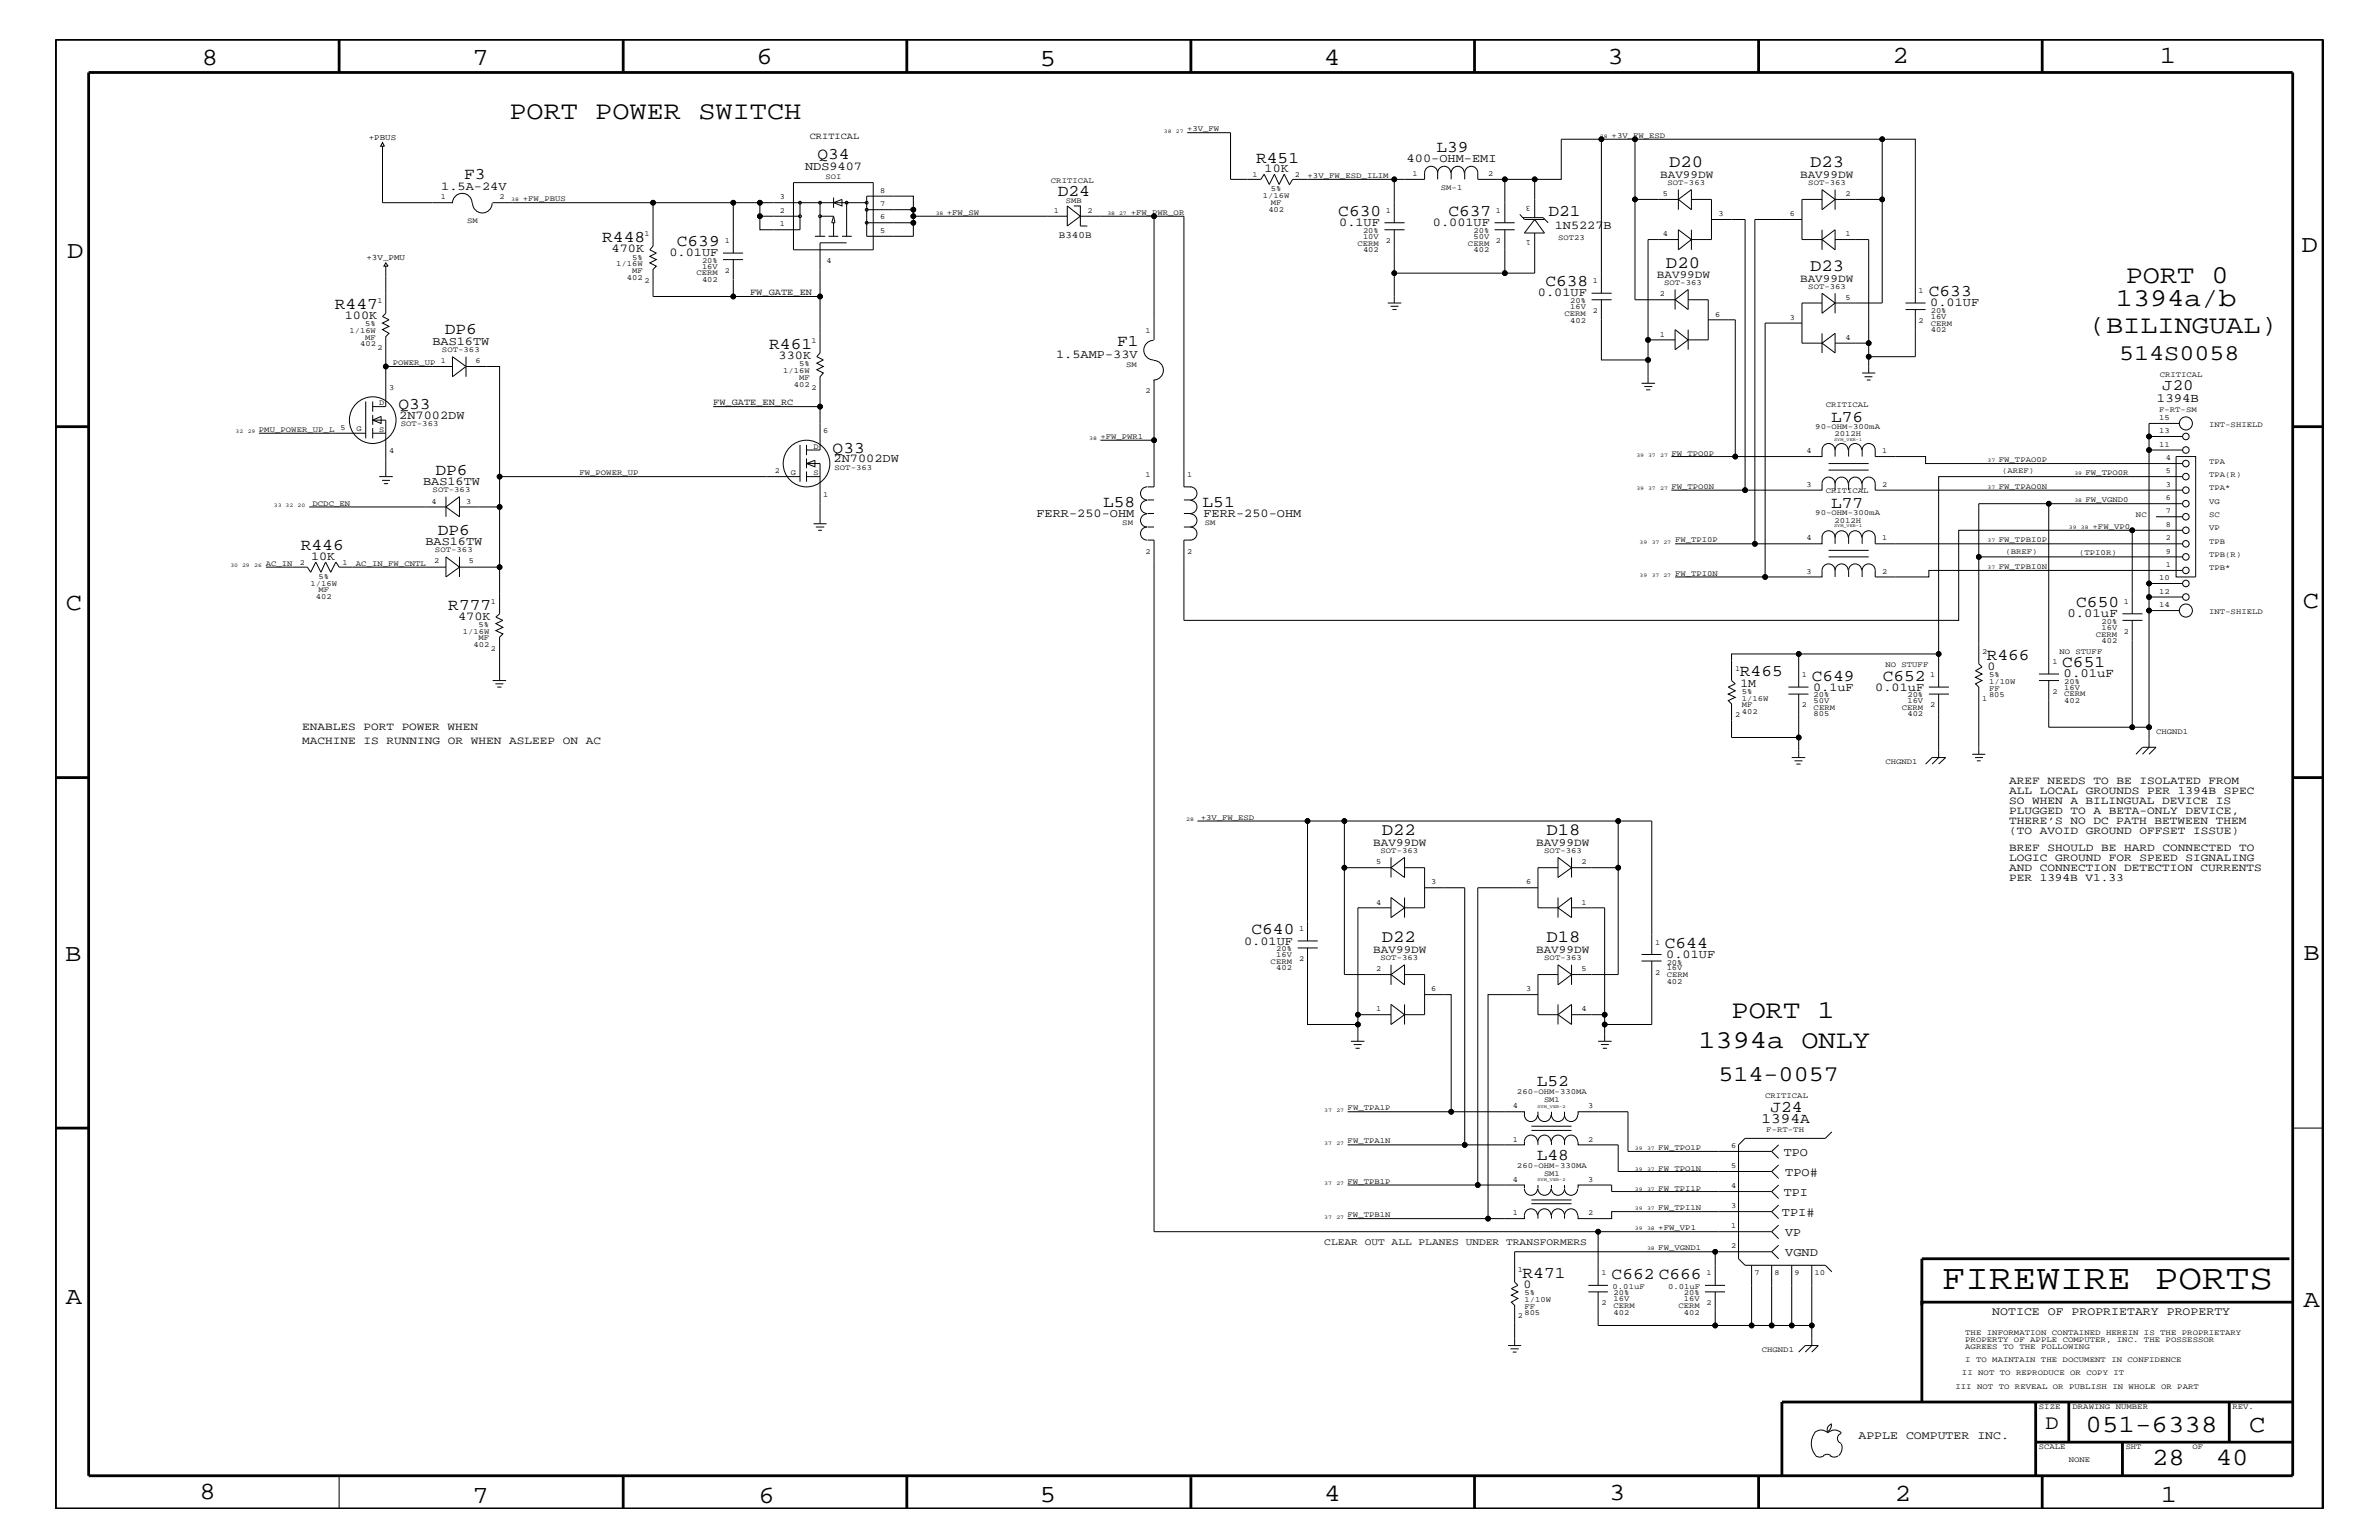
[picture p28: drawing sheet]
<svg xmlns="http://www.w3.org/2000/svg" width="432mm" height="279mm" viewBox="0 0 432 279" stroke-linecap="round" stroke-linejoin="round" font-family="sans-serif">
<defs><g id="words">
<text font-size="6.4" x="352.5" y="233.8">FIREWIRE PORTS</text>
<g font-size="4.7">
<text x="92.5" y="21.6">PORT POWER SWITCH</text>
<text x="385.8" y="51.3">PORT 0</text>
<text x="384" y="55.6">1394a/b</text>
<text x="379.1" y="60.5">(BILINGUAL)</text>
<text x="314.3" y="184.7">PORT 1</text>
<text x="308.3" y="190.2">1394a ONLY</text>
</g>
<g font-size="4.5">
<text x="36.7" y="11.7">8</text>
<text x="85.8" y="11.7">7</text>
<text x="137.3" y="11.5">6</text>
<text x="240.3" y="11.7">4</text>
<text x="291.8" y="11.5">3</text>
<text x="343.5" y="11.5">2</text>
<text x="392" y="11.5">1</text>
<text x="188.7" y="12.1">5</text>
<text x="12.2" y="46.8">D</text>
<text x="417.7" y="45.7">D</text>
<text x="11.9" y="110.6">C</text>
<text x="418" y="110.3">C</text>
<text x="11.9" y="174.3">B</text>
<text x="418.1" y="174.2">B</text>
<text x="11.9" y="236.7">A</text>
<text x="418.1" y="237.1">A</text>
<text x="378.5" y="259.9">051-6338</text>
<text x="408.3" y="259.9">C</text>
<text x="390.7" y="265.9">28</text>
<text x="402.2" y="265.9">40</text>
<text x="36.2" y="271.9">8</text>
<text x="85.8" y="272.7">7</text>
<text x="137.7" y="272.7">6</text>
<text x="188.7" y="272.5">5</text>
<text x="240.4" y="272.3">4</text>
<text x="292.1" y="272.2">3</text>
<text x="343.9" y="272.3">2</text>
<text x="392.2" y="272.6">1</text>
</g>
<g font-size="4.1">
<text x="384.6" y="65.3">514S0058</text>
<text x="311.9" y="196.2">514-0057</text>
</g>
<text font-size="3.7" x="371.3" y="259.3">D</text>
<g font-size="3.1">
<text x="303" y="30.3">D20</text>
<text x="328.5" y="30.3">D23</text>
<text x="302.4" y="48.5">D20</text>
<text x="328.5" y="49.1">D23</text>
<text x="250.8" y="151.6">D22</text>
<text x="280.7" y="151.6">D18</text>
<text x="250.8" y="171">D22</text>
<text x="280.7" y="171">D18</text>
</g>
<g font-size="3">
<text x="148.4" y="28.8">Q34</text>
<text x="228" y="29.5">R451</text>
<text x="260.7" y="27.5">L39</text>
<text x="84.2" y="32.5">F3</text>
<text x="192" y="35.5">D24</text>
<text x="242.9" y="39.2">C630</text>
<text x="262.9" y="39.2">C637</text>
<text x="281.1" y="39.2">D21</text>
<text x="109.3" y="44">R448</text>
<text x="122.9" y="44.6">C639</text>
<text x="280.5" y="51.9">C638</text>
<text x="350.1" y="53.8">C633</text>
<text x="60.8" y="56.1">R447</text>
<text x="80.7" y="60.6">DP6</text>
<text x="139.6" y="63.4">R461</text>
<text x="202.8" y="62.9">F1</text>
<text x="72.3" y="74.3">Q33</text>
<text x="332.4" y="76.5">L76</text>
<text x="151.1" y="82.2">Q33</text>
<text x="79" y="86.1">DP6</text>
<text x="200.2" y="92">L58</text>
<text x="218.3" y="92">L51</text>
<text x="332.4" y="92.2">L77</text>
<text x="54.6" y="99.9">R446</text>
<text x="79.5" y="97.1">DP6</text>
<text x="81.4" y="110.6">R777</text>
<text x="376.9" y="110.2">C650</text>
<text x="360.6" y="119.7">R466</text>
<text x="315.8" y="122.7">R465</text>
<text x="328.8" y="123.5">C649</text>
<text x="341.7" y="123.5">C652</text>
<text x="374.3" y="121">C651</text>
<text x="227.2" y="169.5">C640</text>
<text x="302.2" y="172">C644</text>
<text x="278.9" y="197">L52</text>
<text x="321.4" y="201.8">J24</text>
<text x="278.9" y="210.4">L48</text>
<text x="276.4" y="231.8">R471</text>
<text x="292.5" y="232">C662 C666</text>
</g>
<text font-size="2.9" x="392.5" y="70.7">J20</text>
<text font-size="2.6" x="319.7" y="203.8">1394A</text>
<g font-size="2.3">
<text x="391.5" y="73">1394B</text>
<text x="375.2" y="112">0.01uF</text>
<text x="374.6" y="122.9">0.01uF</text>
</g>
<g font-size="2.2">
<text x="255.3" y="29.3">400-OHM-EMI</text>
<text x="80.1" y="34.4">1.5A-24V</text>
<text x="146.1" y="30.8">NDS9407</text>
<text x="229.5" y="31.2">10K</text>
<text x="243.1" y="41">0.1UF</text>
<text x="260.1" y="41">0.001UF</text>
<text x="282.2" y="41.5">1N5227B</text>
<text x="111" y="45.7">470K</text>
<text x="121.5" y="46.5">0.01UF</text>
<text x="279.1" y="53.8">0.01UF</text>
<text x="62.6" y="57.9">100K</text>
<text x="350.4" y="55.6">0.01UF</text>
<text x="78.5" y="62.5">BAS16TW</text>
<text x="141.3" y="65.1">330K</text>
<text x="191.7" y="64.9">1.5AMP-33V</text>
<text x="72.5" y="76">2N7002DW</text>
<text x="151.3" y="83.8">2N7002DW</text>
<text x="76.8" y="88">BAS16TW</text>
<text x="188.1" y="93.8">FERR-250-OHM</text>
<text x="218.4" y="93.8">FERR-250-OHM</text>
<text x="56.5" y="101.5">10K</text>
<text x="77.2" y="98.8">BAS16TW</text>
<text x="83.1" y="112.5">470K</text>
<text x="315.9" y="124.6">1M</text>
<text x="329.1" y="125.3">0.1uF</text>
<text x="340.4" y="125.3">0.01uF</text>
<text x="360.8" y="121.5">0</text>
<text x="225.8" y="171.4">0.01UF</text>
<text x="302.4" y="173.8">0.01UF</text>
<text x="323.8" y="209.7">TPO</text>
<text x="324" y="213.3">TPO#</text>
<text x="323.4" y="220.6">TPI#</text>
<text x="323.8" y="216.9">TPI</text>
<text x="324" y="224.2">VP</text>
<text x="324" y="227.9">VGND</text>
<text x="276.5" y="233.7">0</text>
</g>
<g font-size="2.1">
<text x="361.6" y="238.6">NOTICE OF PROPRIETARY PROPERTY</text>
<text x="337.3" y="261.1">APPLE COMPUTER INC.</text>
</g>
<g font-size="2">
<text x="301.3" y="32.3">BAV99DW</text>
<text x="326.7" y="32.3">BAV99DW</text>
<text x="300.7" y="50.5">BAV99DW</text>
<text x="326.7" y="51.1">BAV99DW</text>
<text x="54.9" y="135">MACHINE IS RUNNING OR WHEN ASLEEP ON AC</text>
<text x="54.9" y="132.5">ENABLES PORT POWER WHEN</text>
<text x="364.7" y="142.3">AREF NEEDS TO BE ISOLATED FROM</text>
<text x="364.7" y="144">ALL LOCAL GROUNDS PER 1394B SPEC</text>
<text x="364.7" y="149.5">THERE’S NO DC PATH BETWEEN THEM</text>
<text x="364.7" y="147.7">PLUGGED TO A BETA-ONLY DEVICE,</text>
<text x="364.7" y="145.9">SO WHEN A BILINGUAL DEVICE IS</text>
<text x="249.3" y="153.5">BAV99DW</text>
<text x="278.8" y="153.5">BAV99DW</text>
<text x="364.7" y="151.3">(TO AVOID GROUND OFFSET ISSUE)</text>
<text x="364.7" y="154.4">BREF SHOULD BE HARD CONNECTED TO</text>
<text x="364.7" y="159.9">PER 1394B V1.33</text>
<text x="364.7" y="158">AND CONNECTION DETECTION CURRENTS</text>
<text x="364.7" y="156.2">LOGIC GROUND FOR SPEED SIGNALING</text>
<text x="249.3" y="172.9">BAV99DW</text>
<text x="278.8" y="172.9">BAV99DW</text>
</g>
<g font-size="1.8">
<text x="192.2" y="43.2">B340B</text>
<text x="240.4" y="225.9">CLEAR OUT ALL PLANES UNDER TRANSFORMERS</text>
</g>
<g font-size="1.7">
<text x="147" y="25.3">CRITICAL</text>
<text x="136.1" y="53.5">FW_GATE_EN</text>
<text x="129.5" y="73.5">FW_GATE_EN_RC</text>
</g>
<g font-size="1.5">
<text x="66.9" y="25.4">+PBUS</text>
<text x="66.5" y="47.2">+3V_PMU</text>
</g>
<g font-size="1.4">
<text x="215.5" y="23.8">+3V_FW</text>
<text x="292.5" y="25">+3V_FW_ESD</text>
<text x="149.9" y="32.5">SOI</text>
<text x="159.8" y="35">8</text>
<text x="190.8" y="33.1">CRITICAL</text>
<text x="227.3" y="32.2">1</text>
<text x="229.2" y="35.9">1/16W</text>
<text x="230.7" y="34.7">5%</text>
<text x="235" y="32.2">2</text>
<text x="237.3" y="32.3">+3V_FW_ESD_ILIM</text>
<text x="256.4" y="31.9">1</text>
<text x="261.5" y="34.5">SM-1</text>
<text x="270.1" y="31.9">2</text>
<text x="301.8" y="35.6">5</text>
<text x="302.6" y="33.6">SOT-363</text>
<text x="328.2" y="33.6">SOT-363</text>
<text x="334.9" y="35.6">2</text>
<text x="80" y="36.2">1</text>
<text x="84.8" y="40.4">SM</text>
<text x="90.7" y="36.2">2</text>
<text x="94.9" y="36.5">+FW_PBUS</text>
<text x="141.6" y="36.2">3</text>
<text x="141.6" y="38.6">2</text>
<text x="141.6" y="41">1</text>
<text x="159.8" y="37.4">7</text>
<text x="159.8" y="39.8">6</text>
<text x="171.9" y="39">+FW_SW</text>
<text x="191.3" y="38.6">1</text>
<text x="193.5" y="36.8">SMB</text>
<text x="197.4" y="38.6">2</text>
<text x="205.2" y="39">+FW_PWR_OR</text>
<text x="230.2" y="38.4">402</text>
<text x="230.7" y="37.2">MF</text>
<text x="251.5" y="38.6">1</text>
<text x="271.5" y="38.6">1</text>
<text x="277.8" y="37.4" transform="rotate(-180 277.8 37.4)">3</text>
<text x="311.9" y="39.2">3</text>
<text x="324.9" y="39.2">6</text>
<text x="114.7" y="47.1">5%</text>
<text x="117" y="42.9">1</text>
<text x="127.4" y="47.7">20%</text>
<text x="131.6" y="44.1">1</text>
<text x="150" y="47.7">4</text>
<text x="159.8" y="42.3">5</text>
<text x="246.4" y="44.6">CERM</text>
<text x="247.4" y="45.7">402</text>
<text x="247.4" y="43.4">10V</text>
<text x="247.4" y="42.3">20%</text>
<text x="251.5" y="44.1">2</text>
<text x="266.4" y="44.6">CERM</text>
<text x="267.5" y="45.7">402</text>
<text x="267.5" y="43.4">50V</text>
<text x="267.5" y="42.3">20%</text>
<text x="271.5" y="44.1">2</text>
<text x="277.8" y="43.5" transform="rotate(-180 277.8 43.5)">1</text>
<text x="282.8" y="43.5">SOT23</text>
<text x="301.8" y="42.9">4</text>
<text x="334.9" y="42.9">1</text>
<text x="111.8" y="48.3">1/16W</text>
<text x="113.8" y="50.7">402</text>
<text x="114.7" y="49.6">MF</text>
<text x="117" y="51.3">2</text>
<text x="126.4" y="50">CERM</text>
<text x="127.4" y="51.3">402</text>
<text x="127.4" y="48.8">16V</text>
<text x="131.6" y="49.6">2</text>
<text x="289.1" y="51.3">1</text>
<text x="301.2" y="53.8">2</text>
<text x="302" y="51.8">SOT-363</text>
<text x="328.2" y="52.4">SOT-363</text>
<text x="348.2" y="53.2">1</text>
<text x="66.3" y="59.2">5%</text>
<text x="68.5" y="55">1</text>
<text x="284" y="57.3">CERM</text>
<text x="285" y="55">20%</text>
<text x="285" y="58.5">402</text>
<text x="285" y="56.1">16V</text>
<text x="289.1" y="56.8">2</text>
<text x="311.3" y="57.4">6</text>
<text x="324.9" y="58">3</text>
<text x="334.9" y="54.4">5</text>
<text x="348.2" y="58.6">2</text>
<text x="350.4" y="56.8">20%</text>
<text x="350.4" y="57.9">16V</text>
<text x="350.4" y="59.1">CERM</text>
<text x="63.4" y="60.5">1/16W</text>
<text x="65.4" y="62.9">402</text>
<text x="66.3" y="61.7">MF</text>
<text x="68.5" y="63.4">2</text>
<text x="80.2" y="63.9">SOT-363</text>
<text x="86.3" y="65.9">6</text>
<text x="147.3" y="62.3">1</text>
<text x="207.9" y="60.5">1</text>
<text x="301.2" y="61.1">1</text>
<text x="334.9" y="61.7">4</text>
<text x="350.4" y="60.3">402</text>
<text x="70.6" y="70.7">3</text>
<text x="71.3" y="66.2">POWER_UP 1</text>
<text x="142.2" y="67.7">1/16W</text>
<text x="144.1" y="70.1">402</text>
<text x="145" y="68.9">MF</text>
<text x="145" y="66.5">5%</text>
<text x="147.3" y="70.7">2</text>
<text x="204.4" y="66.7">SM</text>
<text x="207.9" y="71.3">2</text>
<text x="392" y="68.4">CRITICAL</text>
<text x="68.8" y="73.5">D</text>
<text x="72.7" y="77.3">SOT-363</text>
<text x="329.5" y="77.8">90-OHM-300mA</text>
<text x="331.4" y="73.8">CRITICAL</text>
<text x="391.9" y="74.7">F-RT-SM</text>
<text x="391.9" y="76.2">15</text>
<text x="401" y="77.4">INT-SHIELD</text>
<text x="47" y="78.3">PMU_POWER_UP_L</text>
<text x="61.8" y="78">5</text>
<text x="64.7" y="78.3">G</text>
<text x="68.8" y="78.3">S</text>
<text x="70.6" y="82.2">4</text>
<text x="147.7" y="81.4">D</text>
<text x="149.4" y="78.6">6</text>
<text x="199.7" y="79.6">+FW_PWR1</text>
<text x="303.4" y="82.7">FW_TPO0P</text>
<text x="327.9" y="82.2">4</text>
<text x="333" y="79.1">2012H</text>
<text x="341.6" y="82.2">1</text>
<text x="362.8" y="83.8">FW_TPAO0P</text>
<text x="391.9" y="78.6">13</text>
<text x="391.9" y="81.1">11</text>
<text x="393.1" y="83.5">4</text>
<text x="78.5" y="89.3">SOT-363</text>
<text x="105.2" y="86.2">FW_POWER_UP</text>
<text x="140.6" y="85.9">2</text>
<text x="143.5" y="86.1">G</text>
<text x="147.7" y="86.2">S</text>
<text x="151.5" y="85.2">SOT-363</text>
<text x="207.9" y="86.5">1</text>
<text x="215.5" y="86.5">1</text>
<text x="303.4" y="88.7">FW_TPO0N</text>
<text x="327.9" y="88.3">3</text>
<text x="331.4" y="89.5">CRITICAL</text>
<text x="341.6" y="88.3">2</text>
<text x="362.8" y="88.7">FW_TPAO0N</text>
<text x="363.4" y="85.9">(AREF)</text>
<text x="378.5" y="86.2">FW_TPO0R</text>
<text x="393.1" y="85.9">5</text>
<text x="393.1" y="88.3">3</text>
<text x="401" y="84.1">TPA</text>
<text x="401" y="88.9">TPA*</text>
<text x="401" y="86.5">TPA(R)</text>
<text x="56.7" y="91.7">DCDC_EN</text>
<text x="78.3" y="91.4">4</text>
<text x="84.6" y="91.4">3</text>
<text x="149.4" y="90.1">1</text>
<text x="203.7" y="95.2">SM</text>
<text x="218.7" y="95.2">SM</text>
<text x="329.5" y="93.5">90-OHM-300mA</text>
<text x="333" y="94.9">2012H</text>
<text x="378.5" y="91.1">FW_VGND0</text>
<text x="379.8" y="96">+FW_VP0</text>
<text x="387.7" y="93.8">NC</text>
<text x="393.1" y="95.6">8</text>
<text x="393.1" y="93.2">7</text>
<text x="393.1" y="90.7">6</text>
<text x="401" y="91.4">VG</text>
<text x="401" y="93.8">SC</text>
<text x="79" y="100.2">SOT-363</text>
<text x="207.9" y="100.4">2</text>
<text x="215.5" y="100.4">2</text>
<text x="304" y="98.4">FW_TPI0P</text>
<text x="327.9" y="98">4</text>
<text x="341.6" y="98">1</text>
<text x="362.8" y="98.4">FW_TPBI0P</text>
<text x="364" y="100.4">(BREF)</text>
<text x="377.4" y="100.8">(TPI0R)</text>
<text x="393.1" y="100.4">9</text>
<text x="393.1" y="98">2</text>
<text x="401" y="101">TPB(R)</text>
<text x="401" y="96.2">VP</text>
<text x="401" y="98.7">TPB</text>
<text x="48.3" y="102.6">AC_IN</text>
<text x="54.4" y="102.5">2</text>
<text x="56.3" y="106.3">1/16W</text>
<text x="57.8" y="107.5">MF</text>
<text x="57.8" y="105">5%</text>
<text x="62.1" y="102.5">1</text>
<text x="64.6" y="102.6">AC_IN_FW_CNTL</text>
<text x="78.8" y="102.2">2</text>
<text x="85.1" y="102.2">5</text>
<text x="304" y="104.4">FW_TPI0N</text>
<text x="327.9" y="104.1">3</text>
<text x="341.6" y="104.1">2</text>
<text x="362.8" y="103.2">FW_TPBI0N</text>
<text x="391.9" y="107.7">12</text>
<text x="391.9" y="105.3">10</text>
<text x="393.1" y="102.9">1</text>
<text x="401" y="103.5">TPB*</text>
<text x="57.3" y="108.7">402</text>
<text x="86.9" y="113.8">5%</text>
<text x="89.1" y="109.5">1</text>
<text x="381.4" y="113.1">20%</text>
<text x="385.5" y="109.5">1</text>
<text x="391.9" y="110.2">14</text>
<text x="401" y="111.4">INT-SHIELD</text>
<text x="84" y="115">1/16W</text>
<text x="85.9" y="117.4">402</text>
<text x="86.9" y="116.2">MF</text>
<text x="89.1" y="118.1">2</text>
<text x="359.7" y="118.6">2</text>
<text x="373.8" y="118.6">NO STUFF</text>
<text x="380.4" y="115.5">CERM</text>
<text x="381.4" y="116.7">402</text>
<text x="381.4" y="114.2">16V</text>
<text x="385.5" y="115">2</text>
<text x="315" y="121.7">1</text>
<text x="316.1" y="125.9">5%</text>
<text x="327.1" y="122.9">1</text>
<text x="342.2" y="121">NO STUFF</text>
<text x="350.4" y="122.9">1</text>
<text x="361" y="122.9">5%</text>
<text x="361" y="124.1">1/10W</text>
<text x="361" y="125.3">FF</text>
<text x="372.5" y="125.9">2</text>
<text x="372.5" y="120.4">1</text>
<text x="374.6" y="125.2">16V</text>
<text x="374.6" y="124.1">20%</text>
<text x="315" y="130.2">2</text>
<text x="316.1" y="128.3">MF</text>
<text x="316.1" y="127.1">1/16W</text>
<text x="316.1" y="129.6">402</text>
<text x="327.1" y="128.3">2</text>
<text x="329.2" y="126.5">20%</text>
<text x="329.2" y="127.6">50V</text>
<text x="329.2" y="130">805</text>
<text x="329.2" y="128.8">CERM</text>
<text x="345.2" y="128.8">CERM</text>
<text x="346.2" y="130">402</text>
<text x="346.2" y="127.6">16V</text>
<text x="346.2" y="126.5">20%</text>
<text x="350.4" y="128.3">2</text>
<text x="359.7" y="127.1">1</text>
<text x="361" y="126.5">805</text>
<text x="374.6" y="126.4">CERM</text>
<text x="374.6" y="127.6">402</text>
<text x="391.3" y="133.2">CHGND1</text>
<text x="342.2" y="138.6">CHGND1</text>
<text x="217.9" y="148.7">+3V_FW_ESD</text>
<text x="250.6" y="154.8">SOT-363</text>
<text x="280.3" y="154.8">SOT-363</text>
<text x="249.8" y="156.8">5</text>
<text x="259.8" y="160.5">3</text>
<text x="277" y="160.5">6</text>
<text x="287" y="156.8">2</text>
<text x="249.8" y="164.1">4</text>
<text x="287" y="164.1">1</text>
<text x="231.6" y="172.6">20%</text>
<text x="231.6" y="173.7">16V</text>
<text x="235.8" y="168.9">1</text>
<text x="300.4" y="171.4">1</text>
<text x="230.6" y="174.9">CERM</text>
<text x="231.6" y="176.1">402</text>
<text x="235.8" y="174.4">2</text>
<text x="249.8" y="176.2">2</text>
<text x="250.6" y="174.2">SOT-363</text>
<text x="259.8" y="179.9">6</text>
<text x="277" y="179.9">3</text>
<text x="280.3" y="174.2">SOT-363</text>
<text x="287" y="176.2">5</text>
<text x="300.4" y="176.8">2</text>
<text x="302.5" y="175">20%</text>
<text x="302.5" y="176.1">16V</text>
<text x="302.5" y="177.3">CERM</text>
<text x="302.5" y="178.5">402</text>
<text x="249.8" y="183.5">1</text>
<text x="287" y="183.5">4</text>
<text x="244.6" y="201.5">FW_TPA1P</text>
<text x="274.6" y="201">4</text>
<text x="275.3" y="198.5">260-OHM-330MA</text>
<text x="280.2" y="200">SM1</text>
<text x="288.3" y="201">3</text>
<text x="320.4" y="199.2">CRITICAL</text>
<text x="244.6" y="207.5">FW_TPA1N</text>
<text x="274.6" y="207.1">1</text>
<text x="288.3" y="207.1">2</text>
<text x="301" y="208.7">FW_TPO1P</text>
<text x="314.2" y="208.2">6</text>
<text x="320.6" y="205.3">F-RT-TH</text>
<text x="244.6" y="214.7">FW_TPB1P</text>
<text x="274.6" y="214.4">4</text>
<text x="275.3" y="211.9">260-OHM-330MA</text>
<text x="280.2" y="213.3">SM1</text>
<text x="288.3" y="214.4">3</text>
<text x="301" y="212.4">FW_TPO1N</text>
<text x="314.2" y="211.9">5</text>
<text x="314.2" y="215.5">4</text>
<text x="244.6" y="220.8">FW_TPB1N</text>
<text x="274.6" y="220.5">1</text>
<text x="288.3" y="220.5">2</text>
<text x="301" y="216">FW_TPI1P</text>
<text x="301" y="219.6">FW_TPI1N</text>
<text x="314.2" y="219.1">3</text>
<text x="301" y="223.2">+FW_VP1</text>
<text x="301" y="226.9">FW_VGND1</text>
<text x="314.2" y="222.8">1</text>
<text x="314.2" y="226.4">2</text>
<text x="275.5" y="230.7">1</text>
<text x="290.7" y="231.3">1</text>
<text x="292.7" y="233.8">0.01uF</text>
<text x="302.8" y="233.8">0.01uF</text>
<text x="309.7" y="231.3">1</text>
<text x="318.4" y="231.3">7</text>
<text x="322.1" y="231.3">8</text>
<text x="325.7" y="231.3">9</text>
<text x="329.4" y="231.3">10</text>
<text x="275.5" y="239.2">2</text>
<text x="276.7" y="235">5%</text>
<text x="276.7" y="236.2">1/10W</text>
<text x="276.7" y="237.4">FF</text>
<text x="276.7" y="238.6">805</text>
<text x="290.7" y="236.8">2</text>
<text x="292.9" y="238.5">402</text>
<text x="292.9" y="237.3">CERM</text>
<text x="292.9" y="236.1">16V</text>
<text x="292.9" y="235">20%</text>
<text x="304.6" y="237.3">CERM</text>
<text x="305.6" y="238.5">402</text>
<text x="305.6" y="235">20%</text>
<text x="305.6" y="236.1">16V</text>
<text x="309.7" y="236.8">2</text>
<text x="319.8" y="245.3">CHGND1</text>
<text x="356.7" y="244.7">AGREES TO THE FOLLOWING</text>
<text x="356.7" y="243.5">PROPERTY OF APPLE COMPUTER, INC. THE POSSESSOR</text>
<text x="356.7" y="242.3">THE INFORMATION CONTAINED HEREIN IS THE PROPRIETARY</text>
<text x="354.9" y="252">III NOT TO REVEAL OR PUBLISH IN WHOLE OR PART</text>
<text x="356.1" y="249.5">II NOT TO REPRODUCE OR COPY IT</text>
<text x="356.7" y="247.2">I TO MAINTAIN THE DOCUMENT IN CONFIDENCE</text>
<text x="370.1" y="255.6">SIZE</text>
<text x="376.2" y="255.6">DRAWING NUMBER</text>
<text x="405.2" y="255.6">REV.</text>
<text x="370.1" y="262.9">SCALE</text>
<text x="385.8" y="262.9">SHT</text>
<text x="397.9" y="262.9">OF</text>
<text x="375.5" y="265.3">NONE</text>
</g>
<g font-size="1">
<text x="211.2" y="24.1">38</text>
<text x="213.4" y="24.1">27</text>
<text x="290.4" y="25">28</text>
<text x="92.8" y="36.5">38</text>
<text x="169.8" y="39">38</text>
<text x="201" y="39">38 27</text>
<text x="42.8" y="78.6">32</text>
<text x="45" y="78.6">29</text>
<text x="197.7" y="79.9">38</text>
<text x="297" y="82.8">39 37</text>
<text x="301.3" y="82.8">27</text>
<text x="360.8" y="83.8">37</text>
<text x="297" y="88.9">39 37</text>
<text x="301.3" y="88.9">27</text>
<text x="360.8" y="88.7">37</text>
<text x="376.5" y="86.2">39</text>
<text x="49.7" y="92">33 32</text>
<text x="54" y="92">20</text>
<text x="375.5" y="96">39</text>
<text x="376.5" y="91.1">38</text>
<text x="377.7" y="96">38</text>
<text x="297.6" y="98.7">39</text>
<text x="299.8" y="98.7">37 27</text>
<text x="360.8" y="98.4">37</text>
<text x="41.8" y="102.9">30 29</text>
<text x="46.1" y="102.9">26</text>
<text x="297.6" y="104.7">39</text>
<text x="299.8" y="104.7">37 27</text>
<text x="360.8" y="103.2">37</text>
<text x="215.3" y="149">28</text>
<text x="240.4" y="201.7">37</text>
<text x="242.6" y="201.7">27</text>
<text x="240.4" y="207.7">37</text>
<text x="242.6" y="207.7">27</text>
<text x="296.8" y="208.7">39</text>
<text x="299" y="208.7">37</text>
<text x="240.4" y="215">37</text>
<text x="242.6" y="215">27</text>
<text x="296.8" y="212.4">39</text>
<text x="299" y="212.4">37</text>
<text x="240.4" y="221.1">37</text>
<text x="242.6" y="221.1">27</text>
<text x="296.8" y="216">39</text>
<text x="296.8" y="219.6">39</text>
<text x="299" y="216">37</text>
<text x="299" y="219.6">37</text>
<text x="296.8" y="223.2">39</text>
<text x="299" y="226.9">38</text>
<text x="299" y="223.2">38</text>
</g>
<g font-size=".8">
<text x="332.9" y="80">SYM_VER-1</text>
<text x="332.9" y="95.7">SYM_VER-1</text>
<text x="279.1" y="200.9">SYM_VER-2</text>
<text x="279.1" y="214.2">SYM_VER-2</text>
</g>
</g></defs>
<g fill="none" stroke="#000" stroke-width=".18">
<path d="M69.4 25.9l.4 .6h-.7zM69.4 26.5v10.3h12.7M82.1 36.9a1.78 1.78 0 0 1 1.8-1.8 1.78 1.78 0 0 1 1.8 1.8M85.8 36.9a1.78 1.78 0 0 0 1.7 1.7 1.78 1.78 0 0 0 1.8-1.7M89.4 36.8h29.1v7.8l-.6 .7 1.2 .6-1.2 .6 1.2 .6-1.2 .6 1.2 .6-.6 .6v4.9h30.3M118.5 36.8h14.6v9.1M133.1 36.8h24.2M137.9 36.8v4.9h7.3v-4.9M137.9 39.2h7.3M144 33.1h14.5v12.2h-14.5zM148.8 36.8v6.1M148.8 39.2h2.5"/>
<path d="M151.3 36.8l1.5-.6v1.2zM151.3 39.2l.3 1.2h-.6zM151.3 35.8v1.9M153.7 36.8v6.1M157.3 38h8.5v1.2h27.9M165.8 38v-2.4h-8.5v7.3h8.5v-3.7M194.9 37.4h1.2v3.6h1.3M196.1 39.2l-2.4-1.8v3.6l2.4-1.8h13.4v22.5M209.5 39.2h5.4v49.1h1.3M215.5 24.1h7.9v8.4h5.5l.5-.9 1 1.9 .9-1.9 .9 1.9 .9-1.9 .9 1.9M253.1 32.5v7.9M260.9 31.4a1.19 1.19 0 0 1 1.2-1.2 1.19 1.19 0 0 1 1.2 1.2"/>
<path d="M260.9 31.4a1.19 1.19 0 0 0-1.1-1.2 1.19 1.19 0 0 0-1.2 1.2v1.1h-24l-.6 1.1M260.9 31.4v1.1M265.8 31.4a1.19 1.19 0 0 0-1.2-1.2 1.19 1.19 0 0 0-1.2 1.2v1.1M265.9 32.5v-1.1a1.19 1.19 0 0 1 1.1-1.2 1.19 1.19 0 0 1 1.2 1.2v1.1h4.9v7.9M273.1 32.5h5.5M275.8 38.9l.9 .9h3.6M276.4 39.5h3.7l.9 .9M278.6 39.8l1.7 2.5h-3.6zM278.6 32.5h4.8v-7.2h7.3v27.9M278.6 32.5v7M290.7 25.3h50.9M296.8 25.3v10.9h7.8"/>
<path d="M296.8 36.2v18.2h7.2M304.6 34.4v3.6M304.6 36.2l2.4-1.8v3.6zM307 36.2h3.6v7.3h-3.6M310.6 39.8h6.1v49.1M327.1 39.8h-8.6v58.9M330.7 36.2h-3.6v7.3h3.6M330.7 34.4l2.4 1.8-2.4 1.8zM333.1 34.4v3.6M333.1 36.2h8.5M341.6 36.2v-10.9h6v29.7M341.6 36.2v18.8h-8.5"/>
<path d="M70 47.7l.4 .6h-.7zM70 48.3v8.5l-.6 .6 1.2 .6-1.2 .6 1.2 .6-1.2 .6 1.2 .7-.6 .6v12.7h-2.4M131.2 47.1h3.7M131.2 45.9h3.7M133.1 47.1v6.7M147.9 42.9h1.9M150.4 42.9h1.7M151.3 40.4v2.5M152.8 42.9h1.8M153.7 44.1h-4.9v19.9l-.5 .7 1.1 .6-1.1 .6 1.1 .6-1.1 .6 1.1 .6-.6 .7v13.2h-2.4M157.3 40.4h8.5M251.3 40.4h3.6"/>
<path d="M251.3 41.7h3.6M251.9 55h2.4M252.4 55.6h1.4M252.7 56.2h.8M253.1 41.7v7.9M271.3 40.4h3.6M271.3 41.7h3.6M273.1 49.6h-20v5.4M273.1 41.7v7.9h5.5v-7.3M288.9 54.4h3.6M288.9 53.2h3.6M290.7 54.4v10.9h8.4"/>
<path d="M304 59.8l2.4 1.9-2.4 1.7zM304 52.5v3.7M304 54.4l2.4-1.9v3.7zM304.6 41.7l2.4 1.8-2.4 1.8zM304.6 43.5h-5.5v18.2h4.9M306.4 54.4h3.6v7.3h-3.6M306.4 59.8v3.6M307 41.7v3.6M310 58h5v24.8h15.7v-1.2a1.19 1.19 0 0 1 1.2-1.1 1.19 1.19 0 0 1 1.2 1.1M327.1 58.6h-6.7v46.1h10.3v-1.2a1.19 1.19 0 0 1 1.2-1.2 1.19 1.19 0 0 1 1.2 1.2M330.7 43.5l2.4-1.8v3.6zM330.7 55h-3.6v7.3h3.6"/>
<path d="M330.7 41.7v3.6M330.7 53.2l2.4 1.8-2.4 1.8zM333.1 53.2v3.6M333.1 43.5h6.1v21.2M345.9 55h3.6M345.9 56.2h3.6M347.6 56.2v8.5h-8.4v3M47 78.6h19.4M66.4 72.8v6.7M67.6 76.2l1.6-.6v1.2zM67.6 76.2h2.4v10.3M67.6 72.8v1.9"/>
<path d="M67.6 75.3v1.8M67.6 77.7v1.8M67.6 78.6h2.4M70 66.5h12.1M82.1 64.7l2.5 1.8-2.5 1.9zM84.6 66.5h6.1v20h54.5M84.6 64.7v3.7M129.5 73.8h19.3M209.4 65.4a1.78 1.78 0 0 1 1.8 1.8 1.78 1.78 0 0 1-1.9 1.7M209.4 61.8a1.78 1.78 0 0 0-1.8 1.7 1.78 1.78 0 0 0 1.7 1.8M209.5 68.9v11h-9.8M209.5 79.9v8.4h-1.2"/>
<path d="M297.9 69.5h2.5M298.5 70.1h1.4M298.8 70.7h.8M299.1 61.7v7.8M330.7 62.3l2.4-1.8v3.5zM330.7 60.5v3.5M333.1 62.3h6.1M338 67.7h2.4M338.4 68.4h1.5M338.8 68.9h.7M390.1 79.2v56.4l-1.2 1.2M395.6 76.8h-5.5v2.4h6.1"/>
<path d="M56.1 92h24.8M68.8 86.5h2.5M69.3 87.2h1.5M69.7 87.7h.7M80.9 92l2.5-1.9v3.7zM80.9 90.1v3.7M90.7 92v19.4l-.7 .6 1.3 .6-1.3 .5 1.3 .7-1.3 .6 1.3 .6-.6 .6v7.9M90.7 86.5v5.5h-7.3M145.2 80.7v6.7M146.4 84.1l1.5-.6v1.2zM146.4 84.1h2.4v10.9M146.4 86.5h2.4"/>
<path d="M146.4 80.7v1.9M146.4 83.2v1.7M146.4 85.5v1.9M147.7 95h2.3M148.1 95.6h1.5M148.5 96.2h.7M208.2 93.2a1.19 1.19 0 0 0-1.2 1.2 1.19 1.19 0 0 0 1.2 1.2 1.19 1.19 0 0 0-1.2 1.2 1.19 1.19 0 0 0 1.2 1.2M208.2 88.3a1.19 1.19 0 0 0-1.2 1.2 1.19 1.19 0 0 0 1.2 1.2M208.2 90.8a1.19 1.19 0 0 0-1.2 1.2 1.19 1.19 0 0 0 1.2 1.2M208.3 95.6h1.2M208.3 98h1.2v125.5h80.6M208.3 90.7h1.2"/>
<path d="M208.3 93.2h1.2M214.9 95.6h1.3M214.9 90.7h1.3M214.9 93.2h1.3M216.1 93.2a1.19 1.19 0 0 1 1.2 1.2 1.19 1.19 0 0 1-1.2 1.2 1.19 1.19 0 0 1 1.2 1.2 1.19 1.19 0 0 1-1.2 1.2M216.1 88.3a1.19 1.19 0 0 1 1.2 1.2 1.19 1.19 0 0 1-1.2 1.2M216.1 90.8a1.19 1.19 0 0 1 1.2 1.2 1.19 1.19 0 0 1-1.2 1.2M216.2 98h-1.3v14.6h140.6v-16.4h31.5v15.2M303.4 82.8h11.6M330.7 97.4v1.3h-26.7M330.7 97.5a1.19 1.19 0 0 1 1.2-1.2 1.19 1.19 0 0 1 1.2 1.2 1.19 1.19 0 0 1 1.2-1.2 1.19 1.19 0 0 1 1.1 1.2M331.9 84.1h7.3"/>
<path d="M331.9 85.3h7.3M331.9 99.9h7.3M333.1 87.7a1.19 1.19 0 0 0-1.2-1.1 1.19 1.19 0 0 0-1.2 1.1v1.2h-27.3M333.1 87.7a1.19 1.19 0 0 1 1.2-1.1 1.19 1.19 0 0 1 1.1 1.1M333.1 81.6a1.19 1.19 0 0 1 1.2-1.1 1.19 1.19 0 0 1 1.1 1.1M333.1 81.6v1.2M333.1 87.7v1.2M333.1 97.4v1.3M335.5 97.5a1.19 1.19 0 0 1 1.2-1.2 1.19 1.19 0 0 1 1.2 1.2M335.5 97.4v1.3M337.9 87.7a1.19 1.19 0 0 0-1.2-1.1 1.19 1.19 0 0 0-1.2 1.1v1.2M337.9 81.6a1.19 1.19 0 0 0-1.2-1.1 1.19 1.19 0 0 0-1.2 1.1v1.2"/>
<path d="M338 88.9v-1.2a1.19 1.19 0 0 1 1.2-1.1 1.19 1.19 0 0 1 1.2 1.1v1.2h55.8M338 82.8v-1.2a1.19 1.19 0 0 1 1.2-1.1 1.19 1.19 0 0 1 1.2 1.1v1.2h9.1v1.3h46.7M338 97.5a1.19 1.19 0 0 1 1.2-1.2 1.19 1.19 0 0 1 1.2 1.2M338 97.4v1.3M340.4 97.4v1.3h55.8M371.9 91.4v30.9M387 96.2h9.2M390.1 81.6h6.1M391.3 93.8h4.9M395 82.8h3.5v21.9h-3.5zM396.2 86.5h-44.3v32.1M396.2 91.4h-37v9.6"/>
<path d="M48.3 102.9h7.5l.6 .9 .9-1.8 1 1.8 .8-1.8 .9 1.8 1-1.8 .6 .9h19.3M80.9 101l2.5 1.9-2.5 1.8zM83.4 101v3.7M83.4 102.9h7.3M304 104.7h16.4M326.5 118.6h25.4M331.9 101h7.3M333.1 103.5a1.19 1.19 0 0 1 1.2-1.2 1.19 1.19 0 0 1 1.1 1.2M333.1 103.5v1.2M337.9 103.5a1.19 1.19 0 0 0-1.2-1.2 1.19 1.19 0 0 0-1.2 1.2v1.2M351.9 118.6v6.1M385.2 112.6h3.7"/>
<path d="M385.2 111.4h3.7M387 112.6v19.3M390.1 110.8h5.5M390.1 105.9h6.1M390.1 108.3h6.1M396.2 103.5h-46.1v1.2h-9.7v-1.2a1.19 1.19 0 0 0-1.2-1.2 1.19 1.19 0 0 0-1.2 1.2v1.2M396.2 101h-37v19.4l.5 .6-1.1 .7 1.1 .6-1.1 .6 1.1 .6-1.1 .6 .6 .6v12.1M89.4 123.5h2.5M89.9 124.1h1.5M90.3 124.7h.7M324.6 124.7h3.7M324.6 125.9h3.7"/>
<path d="M325.2 137.4h2.5M325.7 138h1.5M326.1 138.6h.7M326.5 124.7v-6.1h-12.2v4.9l.7 .6-1.3 .6 1.3 .6-1.3 .6 1.3 .6-1.3 .6 .6 .6v6.1h12.2v3.6M326.5 125.9v7.9M349.5 138.6l1.2-1.2h2.4l-1.2 1.2M350.1 124.7h3.6M350.1 125.9h3.6M351.9 125.9v11.5l-1.2 1.2M358 136.8h2.3M358.5 137.4h1.4M358.8 138h.7"/>
<path d="M370.1 123.5h3.6M370.1 122.3h3.6M371.9 123.5v8.4h18.2M387.7 136.8l1.2-1.2h2.4l-1.2 1.2M217.3 149h20v21.7M237.3 149h56.4M244 149v8.4h8.5M244 157.4v19.4h8.5M252.5 155.6v3.6M252.5 157.4l2.4-1.8v3.6zM254.9 157.4h3.7v7.3h-3.7M282.8 157.4h-3.7v7.3h3.7"/>
<path d="M282.8 155.6l2.4 1.8-2.4 1.8zM285.2 155.6v3.6M285.2 157.4h8.5M235.5 172h3.7M235.5 170.7h3.7M237.3 172v13.9h9.2v-1.8M252.5 162.8l2.4 1.9-2.4 1.8zM252.5 164.7h-6v19.4h6M252.5 175v3.7M252.5 176.8l2.4-1.8v3.7zM254.9 176.8h3.7v7.3h-3.7M254.9 162.8v3.7"/>
<path d="M258.6 161.1h7.3v46.6M279.1 161.1h-10.9v53.9M282.8 164.7l2.4-1.9v3.7zM282.8 176.8h-3.7v7.3h3.7M282.8 162.8v3.7M282.8 175l2.4 1.8-2.4 1.9zM285.2 164.7h6.1v21.2M285.2 175v3.7M297.9 174.4h3.7M297.9 173.2h3.7M299.8 174.4v11.5h-8.5v3M299.8 173.2v-24.2h-6.1v27.8h-8.5"/>
<path d="M245.2 188.9h2.5M245.7 189.5h1.4M246 190.2h.8M246.5 185.9v3M252.5 182.2l2.4 1.9-2.4 1.8zM254.9 182.2v3.7M258.6 180.5h4.8v21.2h13.3a1.28 1.28 0 0 0 .4 1.5 1.28 1.28 0 0 0 1.5 .1l.4-.6 .1-.4M279.1 180.5h-9v40.6h6.6a1.28 1.28 0 0 1 .4-1.5 1.28 1.28 0 0 1 1.5-.1l.4 .6 .1 .4M282.8 184.1l2.4-1.9v3.7zM282.8 182.2v3.7M285.2 184.1h6.1M290.1 188.9h2.4"/>
<path d="M290.6 189.5h1.4M290.9 190.2h.8M244.6 215h32.1v.6M244.6 201.7h18.8M276.7 215.7a1.19 1.19 0 0 0 1.2 1.2 1.19 1.19 0 0 0 1.2-1.2M278 204.3h7.2M278 205.1h7.2M278 217.7h7.2M278 218.4h7.2M279.1 207.1a1.19 1.19 0 0 0-1.2-1.2 1.19 1.19 0 0 0-1.2 1.2v.6h-32.1M279.1 201.7a1.28 1.28 0 0 0 .4 1.5 1.28 1.28 0 0 0 1.5 .1l.5-.6v-.4M279.1 215.7a1.19 1.19 0 0 0 1.2 1.2 1.19 1.19 0 0 0 1.2-1.2"/>
<path d="M279.1 215v.6M281.5 207.1a1.19 1.19 0 0 0-1.2-1.2 1.19 1.19 0 0 0-1.2 1.2v.6M281.6 201.7a1.28 1.28 0 0 0 .4 1.5 1.28 1.28 0 0 0 1.5 .1l.4-.6 .1-.4M281.6 215.7a1.19 1.19 0 0 0 1.2 1.2 1.19 1.19 0 0 0 1.2-1.2 1.19 1.19 0 0 0 1.2 1.2 1.19 1.19 0 0 0 1.1-1.2M281.6 215v.6M284 202.3a1.19 1.19 0 0 0 1.2 1.2 1.19 1.19 0 0 0 1.1-1.2M284 207.1a1.19 1.19 0 0 1 1.2-1.2 1.19 1.19 0 0 1 1.1 1.2M284 207.1a1.19 1.19 0 0 0-1.2-1.2 1.19 1.19 0 0 0-1.2 1.2v.6M284 201.7v.6M284 207.1v.6M284 215v.6M286.4 202.3v-.6h9.1v7.2h26.1"/>
<path d="M286.4 207.1v.6h7.3v4.8h27.9M286.4 215.6v-.6h6.1v1.2h29.1M321.6 219.8h-29.1v1.3h-6.1v-.6M321.6 219.8l1.2 1.3M321.6 208.9l1.2 1.3M321.6 212.5l1.2 1.3M321.6 216.2l1.2 1.3M322.8 218.6l-1.2 1.2M322.8 207.7l-1.2 1.2M322.8 211.4l-1.2 1.1M322.8 215l-1.2 1.2M332.5 205.3l-1.2 1.2h-14.6l-1.1 1.2v20.7l1.1 1.2h14.6l1.2 1.1"/>
<path d="M416.1 204.7h5.5M244.6 221.1h25.5M281.5 220.5a1.19 1.19 0 0 0-1.2-1.2 1.19 1.19 0 0 0-1.2 1.2v.6M284 220.5a1.19 1.19 0 0 1 1.2-1.2 1.19 1.19 0 0 1 1.1 1.2M284 220.5a1.19 1.19 0 0 0-1.2-1.2 1.19 1.19 0 0 0-1.2 1.2v.6M284 220.5v.6M288.3 234.4h3.5M288.3 233.2h3.5M290.1 234.4v6.1h21.2v-6.1M309.5 234.4h3.6M309.5 233.2h3.6M311.3 227.1h-36.4v5.5l.6 .6-1.2 .6 1.2 .6-1.2 .6 1.2 .6-1.2 .6 .6 .6v7.3"/>
<path d="M317.9 229.6v10.9M321.6 227.1h-10.3v6.1M321.6 223.5h-31.5v9.7M321.6 229.6v10.9M321.6 223.5l1.2 1.2M321.6 227.1l1.2 1.3M322.8 222.3l-1.2 1.2M322.8 225.9l-1.2 1.2M325.2 229.6v10.9M328.8 229.6v10.9M273.7 244.1h2.4M274.2 244.7h1.5"/>
<path d="M274.6 245.3h.7M311.3 240.5h13.9M325.2 240.5h3.6v3.6l-1.1 1.2M326.5 245.3l1.2-1.2h2.3l-1.2 1.2M329.3 260a1.69 1.69 0 0 1 2.5 0M331.8 260a1.69 1.69 0 0 1 2.4 0M332.4 258.3v.1a1.27 1.27 0 0 1-.7 1.3M332.4 258.4a.99 .99 0 0 0-.7 1.4M61.6 267.7v6.1M329.4 260a3.3 3.3 0 0 0 .2 4.1M329.6 264.1l.7 .3 .7-.3M330.9 264.1l.7-.3 .7 .3"/>
<path d="M332.2 264.1l.7 .3 .7-.3M334.2 260.1a.93 .93 0 0 0-.7 .9 .93 .93 0 0 0 .7 .9M334.2 262l.1 .7a1.99 1.99 0 0 1-.6 1.4"/>
<circle cx="118.5" cy="36.8" r=".42"/>
<circle cx="133.1" cy="36.8" r=".42"/>
<circle cx="137.9" cy="39.2" r=".42"/>
<circle cx="137.9" cy="36.8" r=".42"/>
<circle cx="145.2" cy="39.2" r=".25"/>
<circle cx="145.2" cy="36.8" r=".25"/>
<circle cx="148.8" cy="39.2" r=".25"/>
<circle cx="148.8" cy="36.8" r=".25"/>
<circle cx="153.7" cy="36.8" r=".25"/>
<circle cx="157.3" cy="38" r=".25"/>
<circle cx="157.3" cy="36.8" r=".25"/>
<circle cx="165.8" cy="39.2" r=".42"/>
<circle cx="165.8" cy="38" r=".42"/>
<circle cx="209.5" cy="39.2" r=".42"/>
<circle cx="253.1" cy="32.5" r=".42"/>
<circle cx="273.1" cy="32.5" r=".42"/>
<circle cx="278.6" cy="32.5" r=".42"/>
<circle cx="290.7" cy="25.3" r=".42"/>
<circle cx="296.8" cy="36.2" r=".42"/>
<circle cx="296.8" cy="25.3" r=".42"/>
<circle cx="341.6" cy="25.3" r=".42"/>
<circle cx="341.6" cy="36.2" r=".42"/>
<circle cx="133.1" cy="53.8" r=".42"/>
<circle cx="148.8" cy="53.8" r=".42"/>
<circle cx="157.3" cy="40.4" r=".25"/>
<circle cx="165.8" cy="40.4" r=".42"/>
<circle cx="253.1" cy="49.6" r=".42"/>
<circle cx="273.1" cy="49.6" r=".42"/>
<circle cx="67.6" cy="76.2" r="4.2"/>
<circle cx="70" cy="66.5" r=".42"/>
<circle cx="148.8" cy="73.8" r=".42"/>
<circle cx="209.5" cy="79.9" r=".42"/>
<circle cx="299.1" cy="65.3" r=".42"/>
<circle cx="299.1" cy="61.7" r=".42"/>
<circle cx="339.2" cy="62.3" r=".42"/>
<circle cx="339.2" cy="64.7" r=".42"/>
<circle cx="390.1" cy="79.2" r=".42"/>
<circle cx="396.7" cy="76.8" r="1.19"/>
<circle cx="396.7" cy="79.2" r=".59"/>
<circle cx="90.7" cy="92" r=".42"/>
<circle cx="90.7" cy="86.5" r=".42"/>
<circle cx="146.4" cy="84.1" r="4.2"/>
<circle cx="315" cy="82.8" r=".42"/>
<circle cx="316.7" cy="88.9" r=".42"/>
<circle cx="318.5" cy="98.7" r=".42"/>
<circle cx="371.9" cy="91.4" r=".42"/>
<circle cx="387" cy="96.2" r=".42"/>
<circle cx="390.1" cy="81.6" r=".42"/>
<circle cx="396.7" cy="93.8" r=".59"/>
<circle cx="396.7" cy="86.5" r=".59"/>
<circle cx="396.7" cy="96.2" r=".59"/>
<circle cx="396.7" cy="98.7" r=".59"/>
<circle cx="396.7" cy="91.4" r=".59"/>
<circle cx="396.7" cy="81.6" r=".59"/>
<circle cx="396.7" cy="88.9" r=".59"/>
<circle cx="396.7" cy="84.1" r=".59"/>
<circle cx="90.7" cy="102.9" r=".42"/>
<circle cx="320.4" cy="104.7" r=".42"/>
<circle cx="326.5" cy="118.6" r=".42"/>
<circle cx="351.9" cy="118.6" r=".42"/>
<circle cx="359.2" cy="101" r=".42"/>
<circle cx="390.1" cy="105.9" r=".42"/>
<circle cx="390.1" cy="110.8" r=".42"/>
<circle cx="390.1" cy="108.3" r=".42"/>
<circle cx="396.7" cy="110.8" r="1.19"/>
<circle cx="396.7" cy="103.5" r=".59"/>
<circle cx="396.7" cy="108.3" r=".59"/>
<circle cx="396.7" cy="105.9" r=".59"/>
<circle cx="396.7" cy="101" r=".59"/>
<circle cx="326.5" cy="133.8" r=".42"/>
<circle cx="387" cy="131.9" r=".42"/>
<circle cx="390.1" cy="131.9" r=".42"/>
<circle cx="237.3" cy="149" r=".42"/>
<circle cx="244" cy="149" r=".42"/>
<circle cx="244" cy="157.4" r=".42"/>
<circle cx="293.7" cy="149" r=".42"/>
<circle cx="293.7" cy="157.4" r=".42"/>
<circle cx="246.5" cy="185.9" r=".42"/>
<circle cx="246.5" cy="184.1" r=".42"/>
<circle cx="291.3" cy="185.9" r=".42"/>
<circle cx="291.3" cy="184.1" r=".42"/>
<circle cx="263.4" cy="201.7" r=".42"/>
<circle cx="265.9" cy="207.7" r=".42"/>
<circle cx="268.2" cy="215" r=".42"/>
<circle cx="270.1" cy="221.1" r=".42"/>
<circle cx="290.1" cy="223.5" r=".42"/>
<circle cx="311.3" cy="227.1" r=".42"/>
<circle cx="311.3" cy="240.5" r=".42"/>
<circle cx="317.9" cy="240.5" r=".42"/>
<circle cx="321.6" cy="240.5" r=".42"/>
<circle cx="325.2" cy="240.5" r=".42"/>
<circle cx="328.8" cy="240.5" r=".42"/>
</g>
<g fill="none" stroke="#000" stroke-width=".51">
<path d="M10.1 7.1h411.5v266.7h-411.5zM16.1 13.2h400v254.5h-400zM61.6 7.1v6.1M113.1 7.1v6.1M164.6 7.1v6.1M216.2 7.1v6.1M267.6 7.1v6.1M319.2 7.1v6.1M370.7 7.1v6.1M10.1 77.4h6M416.1 77.4h5.5M10.1 141.1h6"/>
<path d="M416.1 141.1h5.5M10.1 204.7h6M415.5 228.4h-66.7v8.4M416.1 236.2h-67.3v18.2M369.5 254.4v13.3M375.5 254.4v7.2M404.6 254.4v7.2M416.1 254.4h-92.7v13.3M113.1 267.7v6.1M164.6 267.7v6.1M216.2 268v5.8M267.6 267.7v6.1"/>
<path d="M319.2 267.7v6.1M369.5 261.6h46.6M370.7 267.7v6.1M385.2 261.6v6.1"/>
</g>
<g fill="#000">
<circle cx="118.5" cy="36.8" r=".42"/>
<circle cx="133.1" cy="36.8" r=".42"/>
<circle cx="137.9" cy="39.2" r=".42"/>
<circle cx="137.9" cy="36.8" r=".42"/>
<circle cx="165.8" cy="39.2" r=".42"/>
<circle cx="165.8" cy="38" r=".42"/>
<circle cx="209.5" cy="39.2" r=".42"/>
<circle cx="253.1" cy="32.5" r=".42"/>
<circle cx="273.1" cy="32.5" r=".42"/>
<circle cx="278.6" cy="32.5" r=".42"/>
<circle cx="290.7" cy="25.3" r=".42"/>
<circle cx="296.8" cy="36.2" r=".42"/>
<circle cx="296.8" cy="25.3" r=".42"/>
<circle cx="341.6" cy="25.3" r=".42"/>
<circle cx="341.6" cy="36.2" r=".42"/>
<circle cx="133.1" cy="53.8" r=".42"/>
<circle cx="148.8" cy="53.8" r=".42"/>
<circle cx="165.8" cy="40.4" r=".42"/>
<circle cx="253.1" cy="49.6" r=".42"/>
<circle cx="273.1" cy="49.6" r=".42"/>
<circle cx="70" cy="66.5" r=".42"/>
<circle cx="148.8" cy="73.8" r=".42"/>
<circle cx="209.5" cy="79.9" r=".42"/>
<circle cx="299.1" cy="65.3" r=".42"/>
<circle cx="299.1" cy="61.7" r=".42"/>
<circle cx="339.2" cy="62.3" r=".42"/>
<circle cx="339.2" cy="64.7" r=".42"/>
<circle cx="390.1" cy="79.2" r=".42"/>
<circle cx="90.7" cy="92" r=".42"/>
<circle cx="90.7" cy="86.5" r=".42"/>
<circle cx="315" cy="82.8" r=".42"/>
<circle cx="316.7" cy="88.9" r=".42"/>
<circle cx="318.5" cy="98.7" r=".42"/>
<circle cx="371.9" cy="91.4" r=".42"/>
<circle cx="387" cy="96.2" r=".42"/>
<circle cx="390.1" cy="81.6" r=".42"/>
<circle cx="90.7" cy="102.9" r=".42"/>
<circle cx="320.4" cy="104.7" r=".42"/>
<circle cx="326.5" cy="118.6" r=".42"/>
<circle cx="351.9" cy="118.6" r=".42"/>
<circle cx="359.2" cy="101" r=".42"/>
<circle cx="390.1" cy="105.9" r=".42"/>
<circle cx="390.1" cy="110.8" r=".42"/>
<circle cx="390.1" cy="108.3" r=".42"/>
<circle cx="326.5" cy="133.8" r=".42"/>
<circle cx="387" cy="131.9" r=".42"/>
<circle cx="390.1" cy="131.9" r=".42"/>
<circle cx="237.3" cy="149" r=".42"/>
<circle cx="244" cy="149" r=".42"/>
<circle cx="244" cy="157.4" r=".42"/>
<circle cx="293.7" cy="149" r=".42"/>
<circle cx="293.7" cy="157.4" r=".42"/>
<circle cx="246.5" cy="185.9" r=".42"/>
<circle cx="246.5" cy="184.1" r=".42"/>
<circle cx="291.3" cy="185.9" r=".42"/>
<circle cx="291.3" cy="184.1" r=".42"/>
<circle cx="263.4" cy="201.7" r=".42"/>
<circle cx="265.9" cy="207.7" r=".42"/>
<circle cx="268.2" cy="215" r=".42"/>
<circle cx="270.1" cy="221.1" r=".42"/>
<circle cx="290.1" cy="223.5" r=".42"/>
<circle cx="311.3" cy="227.1" r=".42"/>
<circle cx="311.3" cy="240.5" r=".42"/>
<circle cx="317.9" cy="240.5" r=".42"/>
<circle cx="321.6" cy="240.5" r=".42"/>
<circle cx="325.2" cy="240.5" r=".42"/>
<circle cx="328.8" cy="240.5" r=".42"/>
</g>
<use href="#words"/>
</svg>
